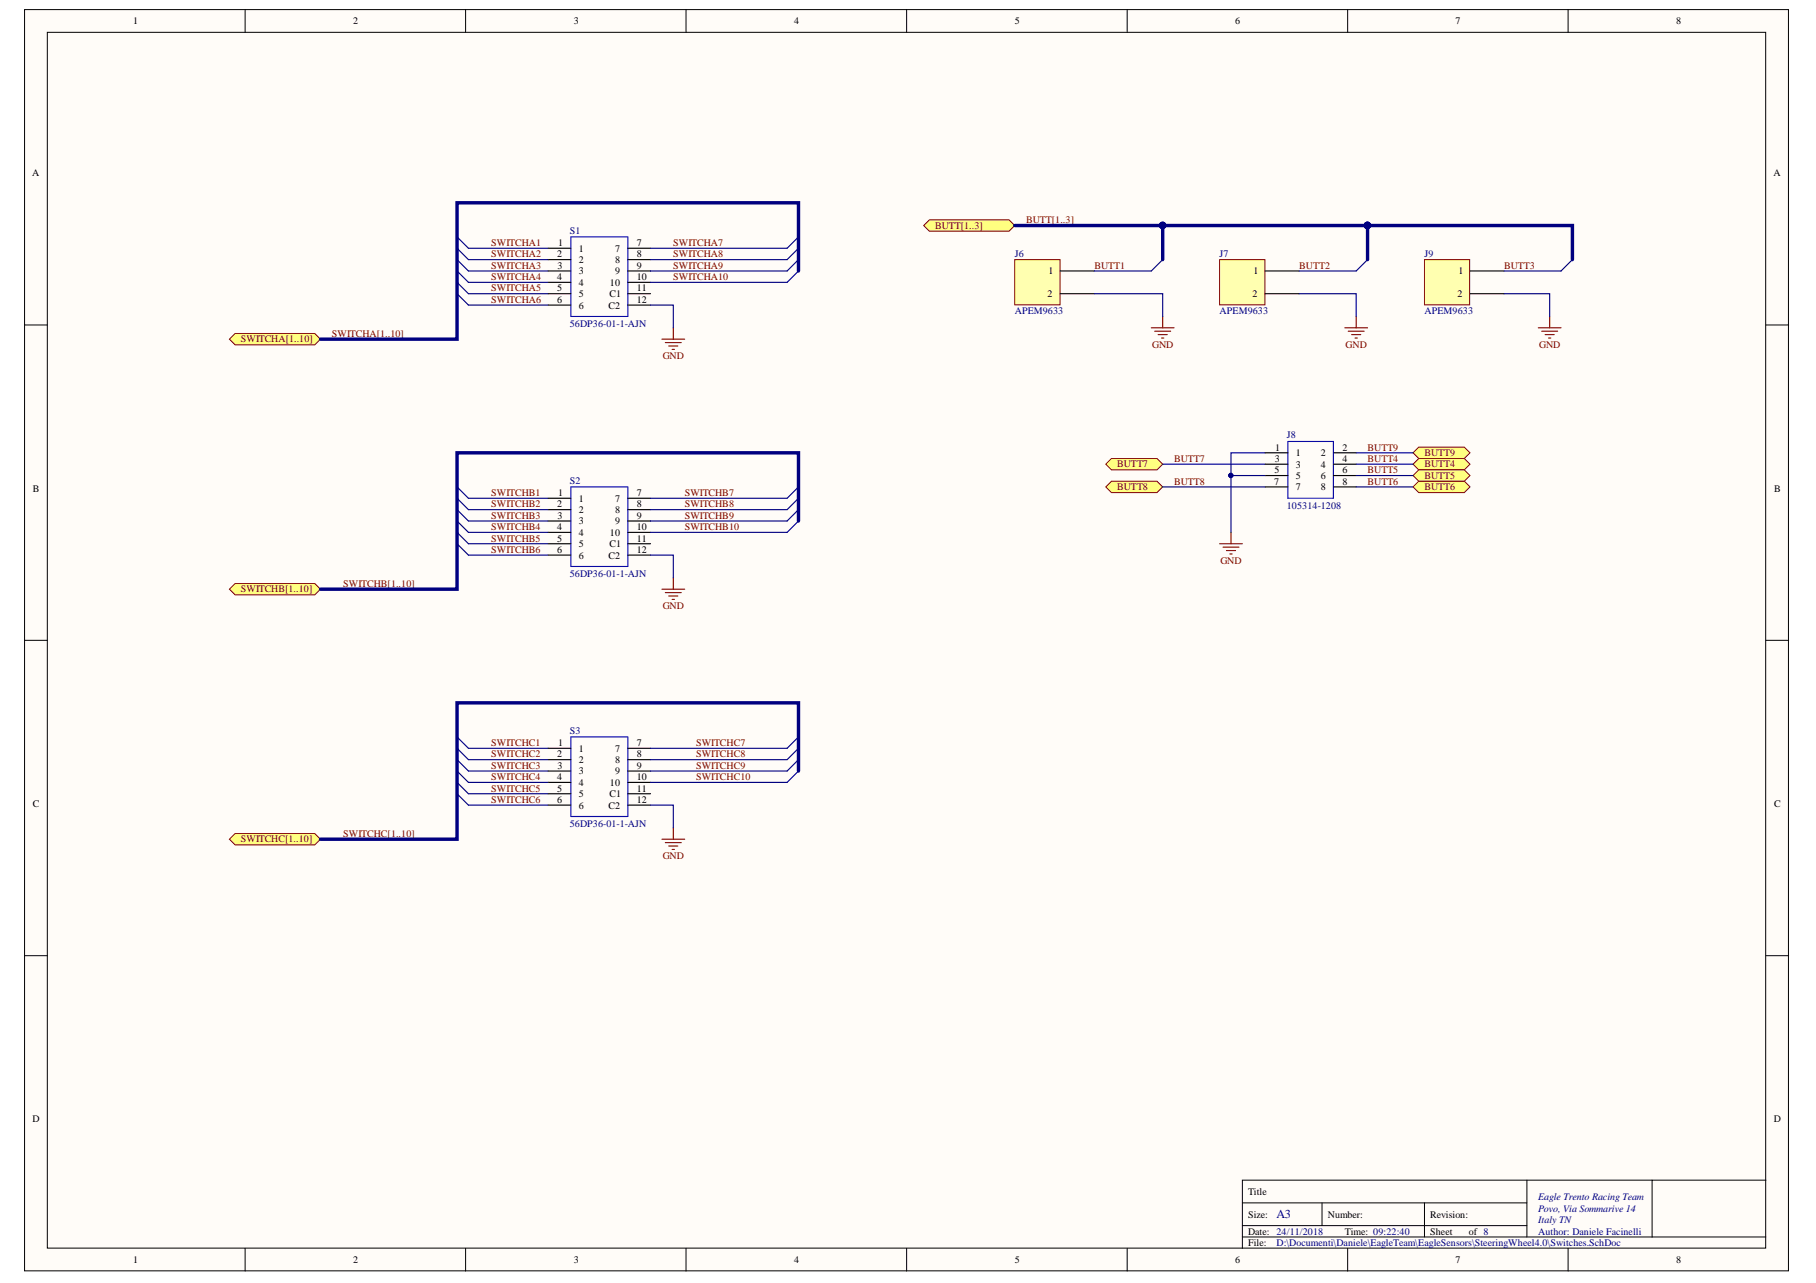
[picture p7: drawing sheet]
<svg xmlns="http://www.w3.org/2000/svg" width="297mm" height="210mm" viewBox="0 0 297 210" stroke-linecap="round" stroke-linejoin="round" font-family="sans-serif">
<defs><g id="words">
<text font-size="2" fill="#000080" x="208.8" y="199.3">A3</text>
<g font-size="1.6">
<text x="21.8" y="4">1</text>
<text x="57.7" y="4">2</text>
<text x="93.9" y="4">3</text>
<text x="129.9" y="4">4</text>
<text x="166" y="4">5</text>
<text x="202" y="4">6</text>
<text x="238.1" y="4">7</text>
<text x="274.2" y="4">8</text>
<text x="5.3" y="28.8">A</text>
<text x="290.1" y="28.8">A</text>
<text x="91.3" y="40.3">1</text>
<text x="94.7" y="41.2">1</text>
<text x="100.6" y="41.2">7</text>
<text x="104.2" y="40.3">7</text>
<text x="91.1" y="42.1">2</text>
<text x="91.1" y="45.8">4</text>
<text x="91.2" y="47.7">5</text>
<text x="91.2" y="44">3</text>
<text x="94.7" y="43">2</text>
<text x="94.7" y="44.9">3</text>
<text x="94.7" y="46.8">4</text>
<text x="99.8" y="46.8">10</text>
<text x="100.6" y="43">8</text>
<text x="100.6" y="44.9">9</text>
<text x="104.2" y="42.1">8</text>
<text x="104.2" y="44">9</text>
<text x="104.2" y="45.8">10</text>
<text x="104.2" y="47.7">11</text>
<text x="171.5" y="44.9">1</text>
<text x="205" y="44.9">1</text>
<text x="238.5" y="44.9">1</text>
<text x="91.1" y="49.5">6</text>
<text x="94.7" y="48.6">5</text>
<text x="94.7" y="50.5">6</text>
<text x="99.5" y="50.5">C2</text>
<text x="99.7" y="48.6">C1</text>
<text x="104.2" y="49.5">12</text>
<text x="171.4" y="48.6">2</text>
<text x="204.9" y="48.6">2</text>
<text x="238.4" y="48.6">2</text>
<text x="208.4" y="77.4">5</text>
<text x="208.5" y="75.6">3</text>
<text x="208.6" y="73.7">1</text>
<text x="212" y="74.6">1</text>
<text x="212" y="76.5">3</text>
<text x="216" y="74.6">2</text>
<text x="216" y="76.5">4</text>
<text x="219.6" y="73.7">2</text>
<text x="219.6" y="75.6">4</text>
<text x="219.6" y="77.4">6</text>
<text x="5.4" y="80.4">B</text>
<text x="91.1" y="83">2</text>
<text x="91.3" y="81.2">1</text>
<text x="94.7" y="82.1">1</text>
<text x="94.7" y="83.9">2</text>
<text x="100.6" y="82.1">7</text>
<text x="100.6" y="83.9">8</text>
<text x="104.2" y="81.2">7</text>
<text x="104.2" y="83">8</text>
<text x="208.4" y="79.3">7</text>
<text x="212" y="78.4">5</text>
<text x="212" y="80.2">7</text>
<text x="216" y="78.4">6</text>
<text x="216" y="80.2">8</text>
<text x="219.6" y="79.3">8</text>
<text x="290.2" y="80.4">B</text>
<text x="91.1" y="86.7">4</text>
<text x="91.2" y="88.6">5</text>
<text x="91.2" y="84.9">3</text>
<text x="94.7" y="85.8">3</text>
<text x="94.7" y="87.7">4</text>
<text x="94.7" y="89.5">5</text>
<text x="99.7" y="89.5">C1</text>
<text x="99.8" y="87.7">10</text>
<text x="100.6" y="85.8">9</text>
<text x="104.2" y="84.9">9</text>
<text x="104.2" y="86.7">10</text>
<text x="104.2" y="88.6">11</text>
<text x="91.1" y="90.5">6</text>
<text x="94.7" y="91.4">6</text>
<text x="99.5" y="91.4">C2</text>
<text x="104.2" y="90.5">12</text>
<text x="91.1" y="123.9">2</text>
<text x="91.2" y="125.8">3</text>
<text x="91.3" y="122.1">1</text>
<text x="94.7" y="123">1</text>
<text x="94.7" y="124.8">2</text>
<text x="100.6" y="123">7</text>
<text x="100.6" y="124.8">8</text>
<text x="104.2" y="122.1">7</text>
<text x="104.2" y="123.9">8</text>
<text x="104.2" y="125.8">9</text>
<text x="91.1" y="127.6">4</text>
<text x="91.1" y="131.4">6</text>
<text x="91.2" y="129.5">5</text>
<text x="94.7" y="126.7">3</text>
<text x="94.7" y="128.6">4</text>
<text x="94.7" y="130.4">5</text>
<text x="99.7" y="130.4">C1</text>
<text x="99.8" y="128.6">10</text>
<text x="100.6" y="126.7">9</text>
<text x="104.2" y="127.6">10</text>
<text x="104.2" y="129.5">11</text>
<text x="104.2" y="131.4">12</text>
<text x="5.4" y="132">C</text>
<text x="94.7" y="132.3">6</text>
<text x="99.5" y="132.3">C2</text>
<text x="290.2" y="132">C</text>
<text x="5.3" y="183.6">D</text>
<text x="290.1" y="183.6">D</text>
<text x="204.1" y="195.5">Title</text>
<text x="204.1" y="199.2">Size:</text>
<text x="204.1" y="202">Date: 24/11/2018</text>
<text x="204.1" y="203.9">File:</text>
<text x="217.2" y="199.2">Number:</text>
<text x="220" y="202">Time: 09:22:40</text>
<text x="233.9" y="199.2">Revision:</text>
<text x="233.9" y="202">Sheet</text>
<text x="240.3" y="202">of 8</text>
<text x="21.8" y="206.6">1</text>
<text x="57.7" y="206.6">2</text>
<text x="93.9" y="206.6">3</text>
<text x="129.9" y="206.6">4</text>
<text x="166" y="206.6">5</text>
<text x="202" y="206.6">6</text>
<text x="238.1" y="206.6">7</text>
<text x="274.2" y="206.6">8</text>
</g>
<g font-size="1.6" fill="#800000">
<text x="80.3" y="40.3">SWITCHA1</text>
<text x="110.1" y="40.3">SWITCHA7</text>
<text x="152.9" y="37.4">BUTT[1..3]</text>
<text x="167.8" y="36.5">BUTT[1..3]</text>
<text x="80.3" y="42.1">SWITCHA2</text>
<text x="80.3" y="44">SWITCHA3</text>
<text x="80.3" y="45.8">SWITCHA4</text>
<text x="80.3" y="47.7">SWITCHA5</text>
<text x="110.1" y="42.1">SWITCHA8</text>
<text x="110.1" y="44">SWITCHA9</text>
<text x="110.1" y="45.8">SWITCHA10</text>
<text x="179" y="44">BUTT1</text>
<text x="212.5" y="44">BUTT2</text>
<text x="246" y="44">BUTT3</text>
<text x="80.3" y="49.5">SWITCHA6</text>
<text x="39.4" y="56">SWITCHA[1..10]</text>
<text x="54.3" y="55.1">SWITCHA[1..10]</text>
<text x="108.4" y="58.8">GND</text>
<text x="188.4" y="56.9">GND</text>
<text x="220.1" y="56.9">GND</text>
<text x="251.7" y="56.9">GND</text>
<text x="182.7" y="76.5">BUTT7</text>
<text x="192" y="75.6">BUTT7</text>
<text x="223.7" y="75.6">BUTT4</text>
<text x="223.7" y="77.4">BUTT5</text>
<text x="223.7" y="73.7">BUTT9</text>
<text x="233" y="76.5">BUTT4</text>
<text x="233" y="74.6">BUTT9</text>
<text x="80.3" y="81.2">SWITCHB1</text>
<text x="80.3" y="83">SWITCHB2</text>
<text x="112" y="81.2">SWITCHB7</text>
<text x="112" y="83">SWITCHB8</text>
<text x="182.7" y="80.2">BUTT8</text>
<text x="192" y="79.3">BUTT8</text>
<text x="223.7" y="79.3">BUTT6</text>
<text x="233" y="80.2">BUTT6</text>
<text x="233" y="78.3">BUTT5</text>
<text x="80.3" y="84.9">SWITCHB3</text>
<text x="80.3" y="86.7">SWITCHB4</text>
<text x="80.3" y="88.6">SWITCHB5</text>
<text x="112" y="84.9">SWITCHB9</text>
<text x="112" y="86.7">SWITCHB10</text>
<text x="80.3" y="90.5">SWITCHB6</text>
<text x="199.6" y="92.3">GND</text>
<text x="39.4" y="96.9">SWITCHB[1..10]</text>
<text x="56.1" y="96">SWITCHB[1..10]</text>
<text x="108.4" y="99.7">GND</text>
<text x="80.3" y="122.1">SWITCHC1</text>
<text x="80.3" y="123.9">SWITCHC2</text>
<text x="80.3" y="125.8">SWITCHC3</text>
<text x="113.9" y="122.1">SWITCHC7</text>
<text x="113.9" y="123.9">SWITCHC8</text>
<text x="113.9" y="125.8">SWITCHC9</text>
<text x="80.3" y="127.6">SWITCHC4</text>
<text x="80.3" y="129.5">SWITCHC5</text>
<text x="80.3" y="131.4">SWITCHC6</text>
<text x="113.9" y="127.6">SWITCHC10</text>
<text x="39.4" y="137.8">SWITCHC[1..10]</text>
<text x="56.1" y="136.9">SWITCHC[1..10]</text>
<text x="108.4" y="140.6">GND</text>
</g>
<g font-size="1.6" fill="#000080">
<text x="93.2" y="38.2">S1</text>
<text x="166" y="42.1">J6</text>
<text x="199.5" y="42.1">J7</text>
<text x="233" y="42.1">J9</text>
<text x="93.2" y="53.5">56DP36-01-1-AJN</text>
<text x="166" y="51.4">APEM9633</text>
<text x="199.5" y="51.4">APEM9633</text>
<text x="233" y="51.4">APEM9633</text>
<text x="210.5" y="71.7">J8</text>
<text x="93.2" y="79.1">S2</text>
<text x="210.5" y="83.2">105314-1208</text>
<text x="93.2" y="94.4">56DP36-01-1-AJN</text>
<text x="93.2" y="120">S3</text>
<text x="93.2" y="135.3">56DP36-01-1-AJN</text>
<text x="251.6" y="196.4">Eagle Trento Racing Team</text>
<text x="208.8" y="203.9">D:\Documenti\Daniele\EagleTeam\EagleSensors\SteeringWheel4.0\Switches.SchDoc</text>
<text x="251.6" y="198.3">Povo, Via Sommarive 14</text>
<text x="251.6" y="200.1">Italy TN</text>
<text x="251.6" y="202">Author: Daniele Facinelli</text>
</g>
</g></defs>
<g fill="#fffcf8" stroke="#000" stroke-width=".16">
<path d="M4 1.6h288.5v206.3h-288.5z"/>
<path d="M7.7 5.3h281.1v198.9h-281.1z"/>
</g>
<g fill="none" stroke="#000" stroke-width=".16">
<path d="M40.1 1.6v3.7M76.2 1.6v3.7M112.2 1.6v3.7M148.3 1.6v3.7M184.4 1.6v3.7M220.4 1.6v3.7M256.5 1.6v3.7M4 53.2h3.7M288.8 53.2h3.8M4 104.8h3.7M288.8 104.8h3.8M4 156.4h3.7"/>
<path d="M288.8 156.4h3.8M203.2 196.8h46.6M216.2 196.8v3.7M233 196.8v5.6M249.8 193.1v9.3M270.2 193.1h-67v11.1M288.8 193.1h-18.6v9.3M40.1 204.2v3.8M76.2 204.2v3.8M112.2 204.2v3.8M148.3 204.2v3.8M184.4 204.2v3.8"/>
<path d="M203.2 202.4h85.6M203.2 200.5h46.6M220.4 204.2v3.8M256.5 204.2v3.8"/>
</g>
<path d="M93.4 38.8h9.3v13h-9.3z" fill="none" stroke="#00f" stroke-width=".19"/>
<path d="M89.7 40.6h3.7M89.7 42.5h3.7M89.7 44.3h3.7M89.7 46.2h3.7M89.7 48.1h3.7M89.7 49.9h3.7M102.7 40.6h3.7M102.7 42.5h3.7M102.7 44.3h3.7M102.7 46.2h3.7M102.7 48.1h3.7M102.7 49.9h3.7" fill="none" stroke="#000" stroke-width=".19"/>
<path d="M108.3 55.5h3.7M108.8 56h2.6M109.4 56.6h1.5M109.9 57.2h.4M110.1 53.6v1.9" fill="none" stroke="#800000" stroke-width=".19"/>
<path d="M74.8 38.8l1.8 1.8M130.6 38.8l-1.9 1.8M74.8 40.6l1.8 1.9M74.8 42.5l1.8 1.8M74.8 44.3l1.8 1.9M74.8 46.2l1.8 1.9M74.8 48.1l1.8 1.8M130.6 40.6l-1.9 1.9M130.6 42.5l-1.9 1.8M130.6 44.3l-1.9 1.9" fill="none" stroke="#000080" stroke-width=".19"/>
<path d="M37.5 55.5l1-.9h13l.9 .9-.9 .9h-13z" fill-rule="evenodd" fill="#ffff80" stroke="#800000" stroke-width=".16"/>
<path d="M93.4 79.7h9.3v13h-9.3zM93.4 120.6h9.3v13h-9.3z" fill="none" stroke="#00f" stroke-width=".19"/>
<g fill="none" stroke="#000" stroke-width=".19">
<path d="M89.7 81.5h3.7M89.7 83.4h3.7M89.7 85.2h3.7M89.7 87.1h3.7M89.7 89h3.7M89.7 90.8h3.7M102.7 81.5h3.7M102.7 83.4h3.7M102.7 85.2h3.7M102.7 87.1h3.7M102.7 89h3.7M102.7 90.8h3.7"/>
<path d="M89.7 122.4h3.7M89.7 124.3h3.7M89.7 126.1h3.7M89.7 128h3.7M89.7 129.9h3.7M89.7 131.7h3.7M102.7 122.4h3.7M102.7 124.3h3.7M102.7 126.1h3.7M102.7 128h3.7M102.7 129.9h3.7M102.7 131.7h3.7"/>
</g>
<path d="M108.3 96.4h3.7M108.8 97h2.6M109.4 97.5h1.5M109.9 98.1h.4M110.1 94.5v1.9M108.3 137.3h3.7M108.8 137.9h2.6M109.4 138.4h1.5M109.9 139h.4M110.1 135.4v1.9" fill="none" stroke="#800000" stroke-width=".19"/>
<g fill="none" stroke="#000080" stroke-width=".19">
<path d="M74.8 79.7l1.8 1.8M130.6 79.7l-1.9 1.8M74.8 81.5l1.8 1.9M74.8 83.4l1.8 1.8M74.8 85.2l1.8 1.9M74.8 87.1l1.8 1.9M74.8 89l1.8 1.8M130.6 81.5l-1.9 1.9M130.6 83.4l-1.9 1.8M130.6 85.2l-1.9 1.9M74.8 120.6l1.8 1.8M74.8 122.4l1.8 1.9"/>
<path d="M74.8 124.3l1.8 1.8M74.8 126.1l1.8 1.9M74.8 128l1.8 1.9M74.8 129.9l1.8 1.8"/>
</g>
<g fill="#ffff80" stroke="#800000" stroke-width=".16">
<path d="M37.5 96.4l1-.9h13l.9 .9-.9 .9h-13z" fill-rule="evenodd"/>
<path d="M37.5 137.3l1-.9h13l.9 .9-.9 .9h-13z" fill-rule="evenodd"/>
</g>
<path d="M166 42.5h7.4v7.4h-7.4z" fill="#ffffb0" stroke="#800000" stroke-width=".16"/>
<path d="M173.4 44.3h5.6M173.4 48.1h5.6" fill="none" stroke="#000" stroke-width=".19"/>
<path d="M188.3 53.6h3.7M188.9 54.2h2.6M189.4 54.7h1.5M190 55.3h.4M190.2 51.8v1.8" fill="none" stroke="#800000" stroke-width=".19"/>
<path d="M199.5 42.5h7.4v7.4h-7.4z" fill="#ffffb0" stroke="#800000" stroke-width=".16"/>
<path d="M206.9 44.3h5.6M206.9 48.1h5.6" fill="none" stroke="#000" stroke-width=".19"/>
<path d="M220 53.6h3.7M220.5 54.2h2.6M221.1 54.7h1.5M221.6 55.3h.4M221.8 51.8v1.8" fill="none" stroke="#800000" stroke-width=".19"/>
<path d="M151.1 36.9l.9-.9h13l1 .9-1 .9h-13z" fill-rule="evenodd" fill="#ffff80" stroke="#800000" stroke-width=".16"/>
<path d="M210.7 72.2h7.4v9.3h-7.4z" fill="none" stroke="#00f" stroke-width=".19"/>
<path d="M206.9 74.1h3.8M206.9 75.9h3.8M206.9 77.8h3.8M206.9 79.7h3.8M218.1 74.1h3.7M218.1 75.9h3.7M218.1 77.8h3.7M218.1 79.7h3.7" fill="none" stroke="#000" stroke-width=".19"/>
<path d="M199.5 89h3.7M200 89.5h2.7M200.6 90.1h1.5M201.2 90.6h.3M201.4 87.1v1.9" fill="none" stroke="#800000" stroke-width=".19"/>
<path d="M233 42.5h7.4v7.4h-7.4z" fill="#ffffb0" stroke="#800000" stroke-width=".16"/>
<path d="M240.4 44.3h5.6M240.4 48.1h5.6" fill="none" stroke="#000" stroke-width=".19"/>
<path d="M251.6 53.6h3.7M252.2 54.2h2.6M252.7 54.7h1.5M253.3 55.3h.4M253.5 51.8v1.8" fill="none" stroke="#800000" stroke-width=".19"/>
<g fill="#ffff80" stroke="#800000" stroke-width=".16">
<path d="M231.1 79.7l1-1h7.4l.9 1-.9 .9h-7.4z" fill-rule="evenodd"/>
<path d="M231.1 75.9l1-.9h7.4l.9 .9-.9 1h-7.4z" fill-rule="evenodd"/>
<path d="M231.1 77.8l1-.9h7.4l.9 .9-.9 .9h-7.4z" fill-rule="evenodd"/>
</g>
<path d="M130.6 120.6l-1.9 1.8M130.6 122.4l-1.9 1.9" fill="none" stroke="#000080" stroke-width=".19"/>
<g fill="#ffff80" stroke="#800000" stroke-width=".16">
<path d="M180.9 75.9l.9-.9h7.4l1 .9-1 1h-7.4z" fill-rule="evenodd"/>
<path d="M180.9 79.7l.9-1h7.4l1 1-1 .9h-7.4z" fill-rule="evenodd"/>
<path d="M231.1 74.1l1-.9h7.4l.9 .9-.9 .9h-7.4z" fill-rule="evenodd"/>
</g>
<g fill="none" stroke="#000080" stroke-width=".19">
<path d="M76.6 42.5h13.1M76.6 44.3h13.1M76.6 46.2h13.1M76.6 48.1h13.1M76.6 49.9h13.1M76.6 40.6h13.1M106.4 49.9h3.7v3.7M106.4 42.5h22.3M106.4 44.3h22.3M106.4 46.2h22.3M106.4 40.6h22.3M179 48.1h11.2v3.7"/>
<path d="M190.2 42.5l-1.9 1.8h-9.3M212.5 48.1h9.3v3.7M223.7 42.5l-1.9 1.8h-9.3M246 48.1h7.5v3.7M257.2 42.5l-1.9 1.8h-9.3M190.2 79.7h16.7M190.2 75.9h16.7M206.9 77.8h-5.5v9.3M206.9 74.1h-5.5v3.7M221.8 79.7h9.3M221.8 75.9h9.3M221.8 74.1h9.3"/>
<path d="M221.8 77.8h9.3M76.6 81.5h13.1M76.6 83.4h13.1M76.6 85.2h13.1M76.6 87.1h13.1M76.6 89h13.1M76.6 90.8h13.1M106.4 90.8h3.7v3.7M106.4 81.5h22.3M106.4 83.4h22.3M106.4 85.2h22.3M106.4 87.1h22.3"/>
<path d="M76.6 122.4h13.1M76.6 124.3h13.1M76.6 126.1h13.1M76.6 128h13.1M76.6 129.9h13.1M76.6 131.7h13.1M106.4 131.7h3.7v3.7M106.4 122.4h22.3M106.4 124.3h22.3M130.6 124.3l-1.9 1.8h-22.3M130.6 126.1l-1.9 1.9h-22.3"/>
</g>
<g fill="#000080" stroke="#000080" stroke-width=".16">
<circle cx="201.3" cy="77.8" r=".35"/>
<circle cx="190.2" cy="36.9" r=".54"/>
<circle cx="223.7" cy="36.9" r=".53"/>
</g>
<path d="M166 36.9h57.7M190.2 36.9v5.6M223.7 36.9h33.5v5.6M223.7 36.9v5.6M130.6 44.3v-11.1h-55.8v22.3h-22.4M130.6 85.2v-11.1h-55.8v22.3h-22.4M130.6 126.1v-11.1h-55.8v22.3h-22.4" fill="none" stroke="#000080" stroke-width=".56"/>
<use href="#words"/>
</svg>
